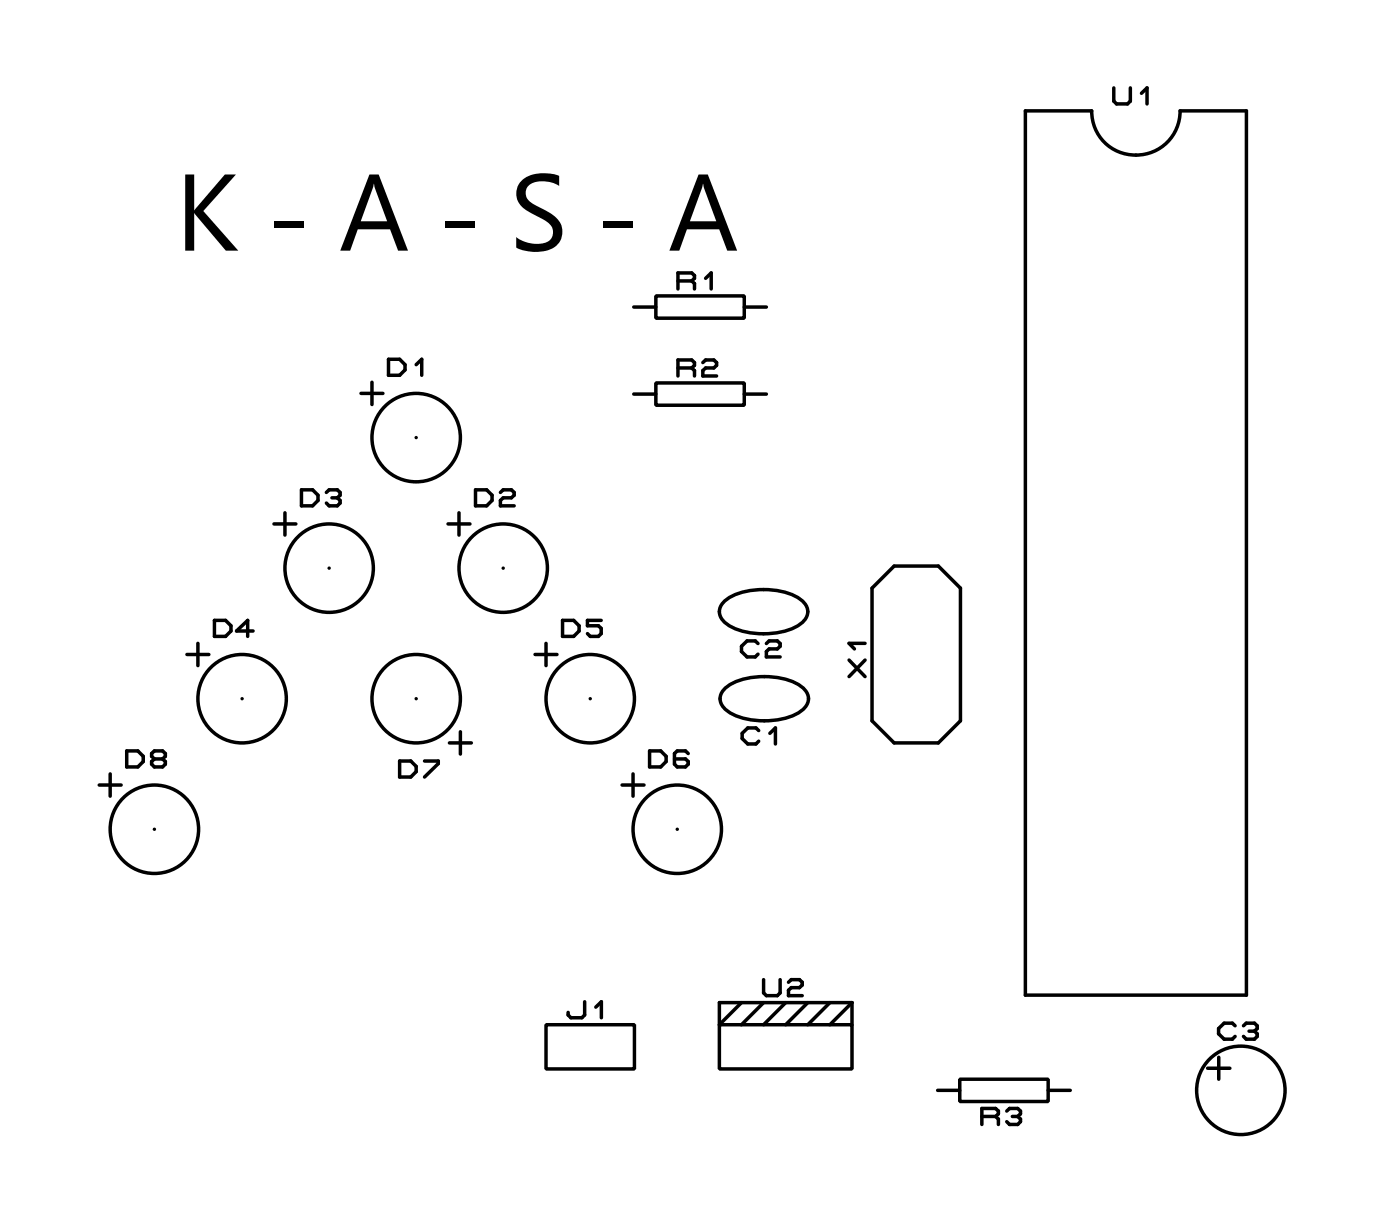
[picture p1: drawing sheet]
<svg xmlns="http://www.w3.org/2000/svg" width="80mm" height="70mm" viewBox="0 0 80 70" stroke-linecap="round" stroke-linejoin="round" font-family="sans-serif">
<defs><g id="words">
<text font-size="8.3" x="10.1" y="14.4">K - A - S - A</text>
</g></defs>
<g fill="none" stroke="#000" stroke-width=".2">
<path d="M36.4 17.6h1.3M37.7 17h5.1v1.3h-5.1zM38.9 16.1h.8M39.7 16.1l.2-.1v-.2l-.2-.1h-.8v.9M39.7 16.1l.2 .2v.3M40.5 16l.4-.3v.9M42.8 17.6h1.2M58.9 6.4h3.8a2.54 2.54 0 0 0 2.6 2.5 2.54 2.54 0 0 0 2.5-2.5h3.8v50.8h-12.7zM64 5v.8l.1 .2h.7l.1-.2v-.8M65.6 5.4l.3-.4v1M10.7 37.6h1.3M11.4 37v1.2"/>
<path d="M12.3 35.6h.7l.3 .3v.3l-.3 .4h-.7zM14.5 36.2h-.9l.6-.6v1M15.7 30.1h1.3M16.4 29.5v1.2M17.3 28.1h.7l.3 .3v.3l-.3 .4h-.7zM18.7 28.3l.2-.2h.5l.1 .2v.1l-.1 .2M18.9 32.6h.1M19.1 28.6h.3M19.4 28.6l.1 .1v.2l-.1 .2h-.5l-.2-.2M20.7 22.6h1.3M21.4 22v1.2M22.3 20.6h.7l.3 .3v.3l-.3 .4h-.7z"/>
<path d="M23.9 25.1h.1M23.9 20.9l.3-.3v1M25.7 30.1h1.3M26.4 29.5v1.2M27.3 28.1h.7l.3 .3v.3l-.3 .4h-.7zM28.7 28.3l.2-.2h.5l.1 .2v.1l-.1 .2h-.5l-.2 .1v.4h.8M28.9 32.6h.1M30.7 37.6h1.3M31.4 37v1.2M32.3 35.6h.7l.3 .3v.3l-.3 .4h-.7zM34.5 35.6h-.8v.3h.7l.1 .2v.3l-.1 .2h-.5l-.2-.2M36.4 22.6h1.3"/>
<path d="M37.7 22h5.1v1.3h-5.1zM38.9 21.1h.8M39.7 21.1l.2-.1v-.2l-.2-.1h-.8v.9M39.7 21.1l.2 .2v.3M40.4 20.8l.1-.1h.5l.2 .1v.2l-.2 .1h-.5l-.1 .2v.3h.8M41.7 34.5a4.2 4.2 0 0 1 4.4 0 .78 .78 0 0 1 0 1.3 4.2 4.2 0 0 1-4.4 0 .78 .78 0 0 1 0-1.3zM41.7 39.5a4.2 4.2 0 0 1 4.4 0 .78 .78 0 0 1 0 1.3 4.2 4.2 0 0 1-4.4 0 .78 .78 0 0 1 0-1.3zM42.8 22.6h1.2M43.5 37l-.1-.2h-.5l-.3 .3v.3l.3 .3h.5l.1-.1M44 37l.2-.2h.5l.1 .2v.1l-.1 .2h-.5l-.2 .1v.3h.8M48.8 37.9l.9 1M49.7 37.9l-.9 1"/>
<path d="M49.7 37h-.9l.3 .3M50.1 33.8l1.3-1.3h2.5l1.3 1.3v7.6l-1.3 1.3h-2.5l-1.3-1.3zM5.7 45.1h1.3M6.3 44.5v1.2M7.3 43.1h.6l.3 .3v.3l-.3 .4h-.6zM8.9 43.6l-.2-.2v-.1l.2-.2h.4l.2 .2v.1l-.2 .2M8.9 43.6l-.2 .1v.2l.2 .2h.4l.2-.2v-.2l-.2-.1M8.9 43.6h.4M8.9 47.6h.1M13.9 40.1h.1M23 43.7h.6l.3 .3v.3l-.3 .3h-.6zM23.9 40.1h.1"/>
<path d="M24.4 43.7h.8v.2l-.8 .7M25.8 42.7h1.3M26.4 42v1.3M31.4 58.9h5v2.5h-5zM33.6 57.5v.8l-.2 .2h-.6l-.2-.2v-.1M33.9 40.1h.1M34.2 57.9l.3-.4v1M35.7 45.1h1.3M36.4 44.5v1.2M37.3 43.1h.7l.3 .3v.3l-.3 .4h-.7zM38.9 47.6h.1M39.5 43.3l-.1-.2h-.5l-.2 .2v.6l.2 .2h.5l.1-.2v-.2l-.1-.1h-.7"/>
<path d="M41.3 58.9h7.6v2.5h-7.6zM42.6 57.6l-1.3 1.3v-1.3h7.6M43.6 42l-.2-.2h-.4l-.4 .3v.3l.4 .3h.4l.2-.1M43.9 57.6l-1.3 1.3M43.9 56.3v.7l.1 .2h.7l.1-.2v-.7M44.2 42.1l.3-.3v.9M45.1 57.6l-1.2 1.3M45.3 56.4l.2-.1h.4l.2 .1v.2l-.2 .1h-.4l-.2 .2v.3h.8M46.4 57.6l-1.3 1.3M47.7 57.6l-1.3 1.3M48.9 57.6v1.3M48.9 57.6l-1.2 1.3"/>
<path d="M71 58.9l-.2-.1h-.5l-.3 .3v.3l.3 .3h.5l.2-.2M71.4 58.9l.2-.1h.5l.1 .1v.2l-.1 .1M71.8 59.2h.3M72.1 59.2l.1 .2v.1l-.1 .2h-.5l-.2-.2M53.9 62.6h1.2M55.1 62h5.1v1.3h-5.1zM56.4 64.1h.8M57.2 64.1l.2-.1v-.2l-.2-.1h-.8v.9M57.2 64.1l.2 .2v.3M57.8 63.8l.2-.1h.5l.1 .1v.2l-.1 .1M58.2 64.1h.3M58.5 64.1l.1 .2v.1l-.1 .2h-.5l-.2-.2"/>
<path d="M60.2 62.6h1.3M69.4 61.4h1.3M70 60.7v1.3"/>
<circle cx="18.9" cy="32.6" r="2.54"/>
<circle cx="23.9" cy="25.1" r="2.54"/>
<circle cx="28.9" cy="32.6" r="2.54"/>
<circle cx="8.9" cy="47.6" r="2.54"/>
<circle cx="13.9" cy="40.1" r="2.54"/>
<circle cx="23.9" cy="40.1" r="2.54"/>
<circle cx="33.9" cy="40.1" r="2.54"/>
<circle cx="38.9" cy="47.6" r="2.54"/>
<circle cx="71.3" cy="62.6" r="2.54"/>
</g>
<use href="#words"/>
</svg>
